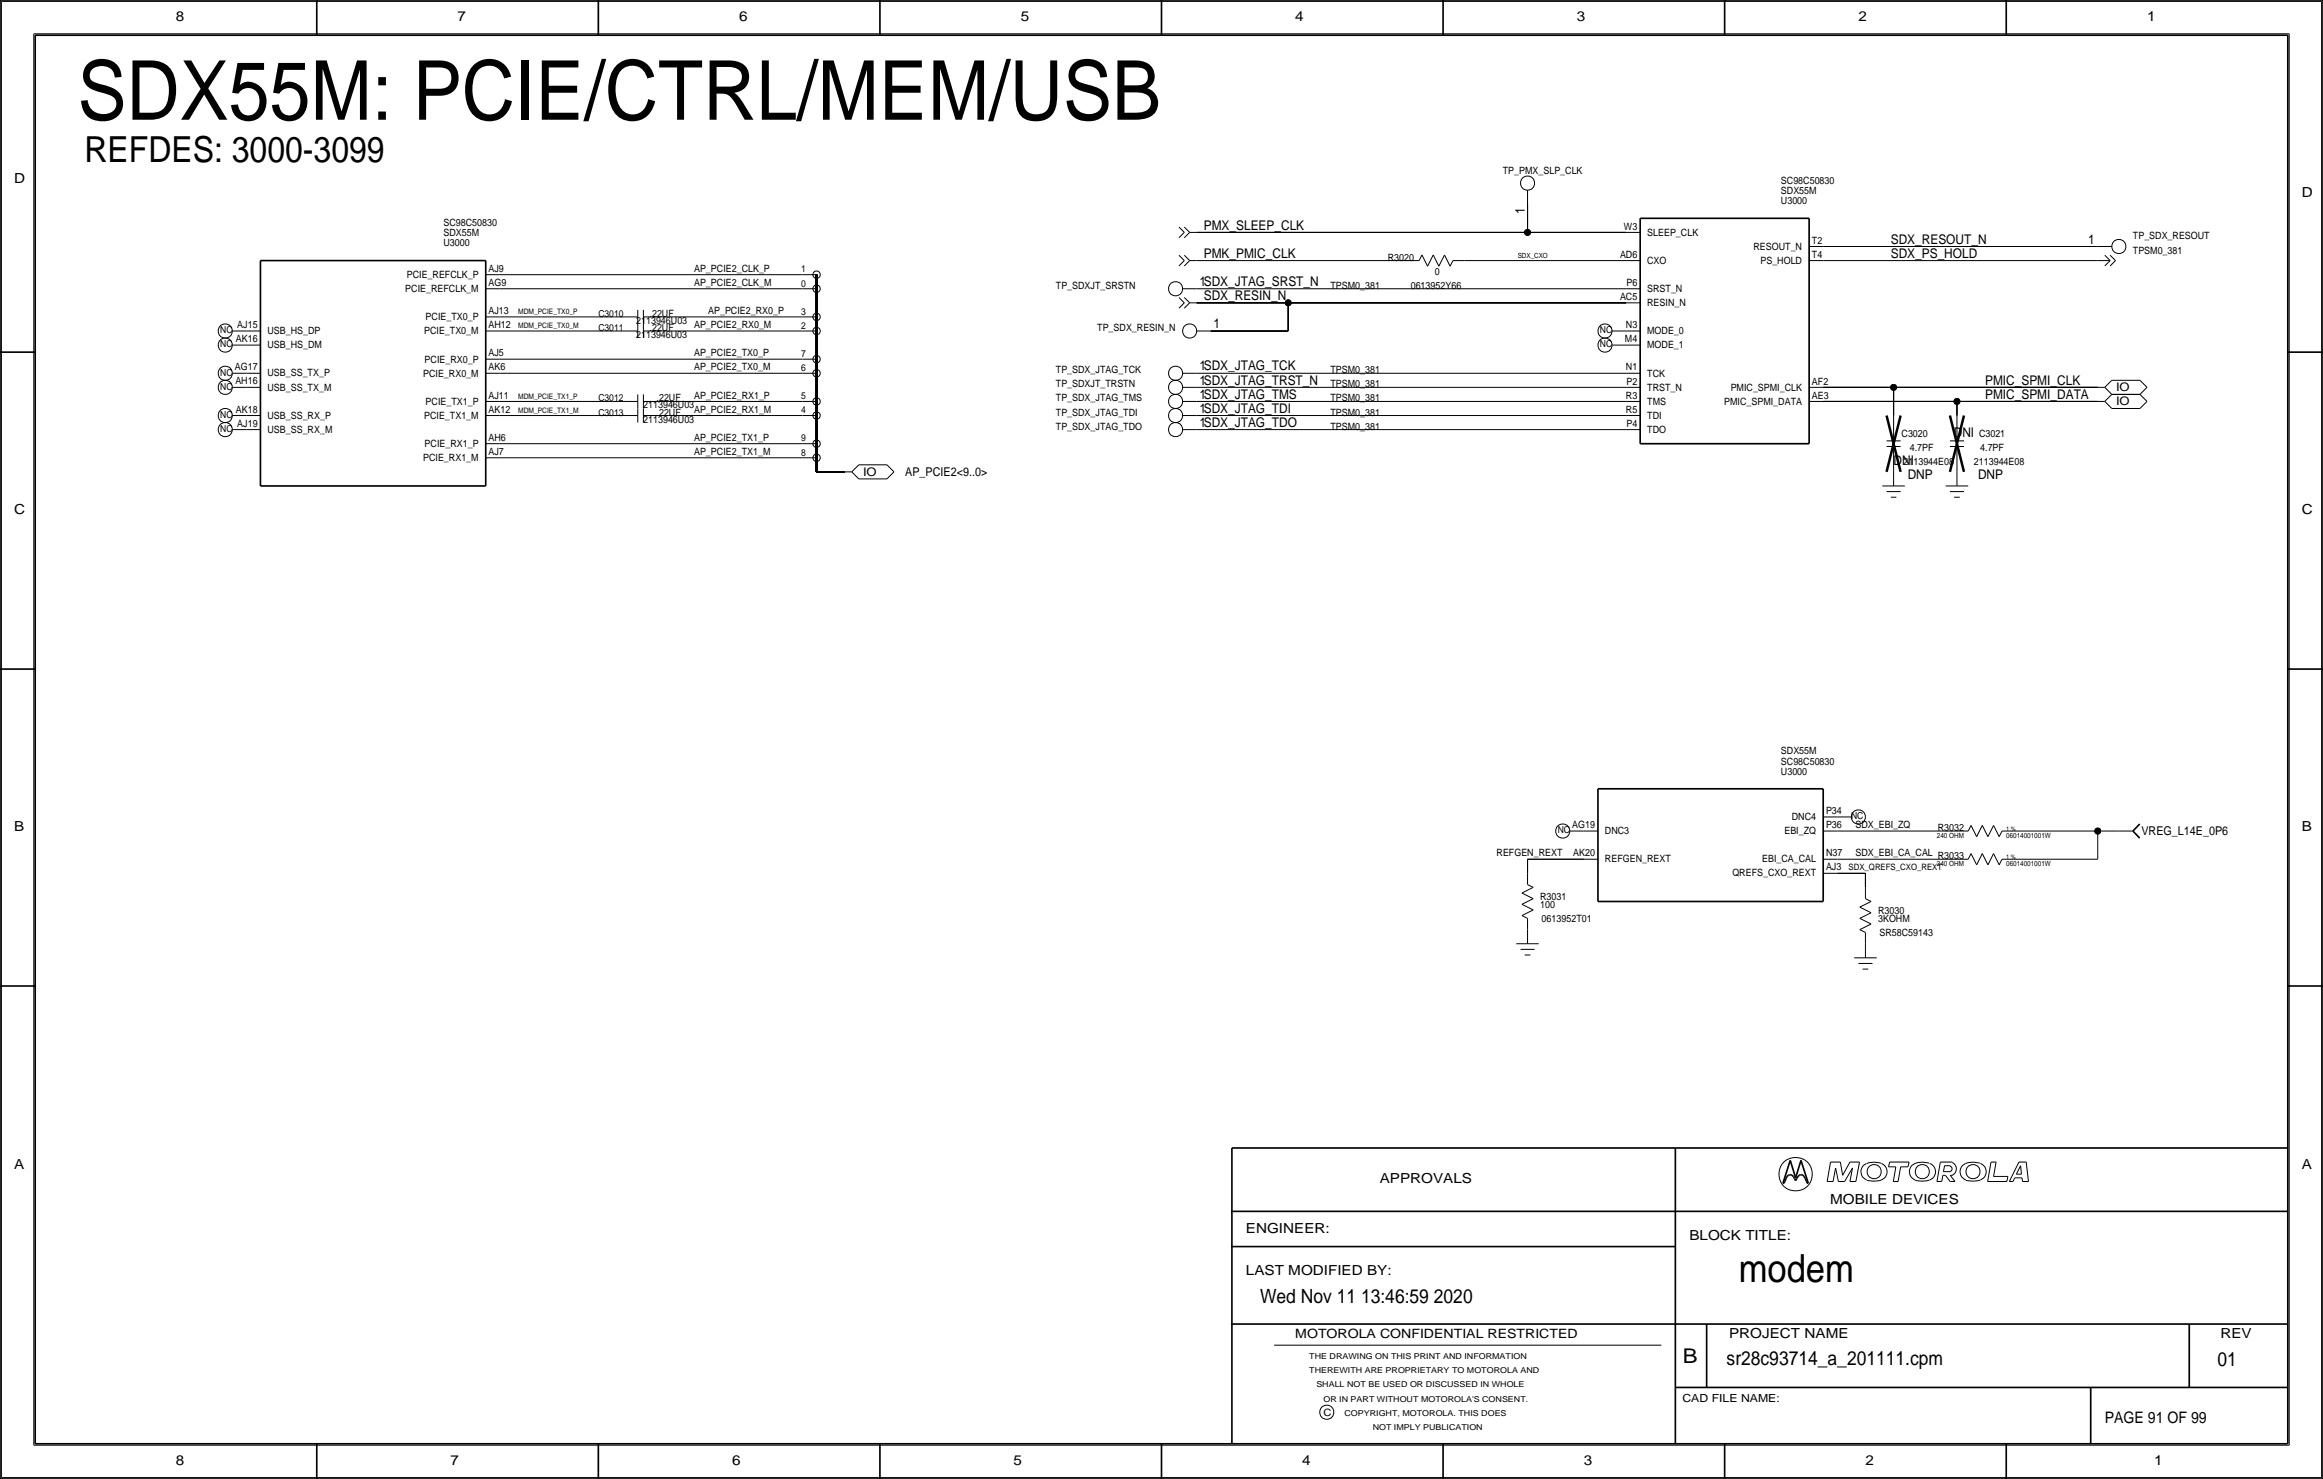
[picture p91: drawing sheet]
<svg xmlns="http://www.w3.org/2000/svg" width="419mm" height="267mm" viewBox="0 0 419 267" stroke-linecap="round" stroke-linejoin="round" font-family="sans-serif">
<defs><g id="words">
<text font-size="14.9" x="14" y="21.6">SDX55M: PCIE/CTRL/MEM/USB</text>
<text font-size="7" x="313.7" y="231.1">modem</text>
<text font-size="6.5" x="15.2" y="29.2">REFDES: 3000-3099</text>
<text font-size="3.7" x="303.6" y="245.7">B</text>
<g font-size="3.5">
<text x="227.3" y="234.9">Wed Nov 11 13:46:59 2020</text>
<text x="311.5" y="246.2">sr28c93714_a_201111.cpm</text>
<text x="400" y="246.4">01</text>
</g>
<text font-size="2.9" x="379.7" y="256.5">PAGE 91 OF 99</text>
<g font-size="2.5">
<text x="31.7" y="3.8">8</text>
<text x="82.6" y="3.8">7</text>
<text x="133.3" y="3.8">6</text>
<text x="184.1" y="3.8">5</text>
<text x="233.7" y="3.8">4</text>
<text x="284.5" y="3.8">3</text>
<text x="335.3" y="3.8">2</text>
<text x="387.3" y="3.8">1</text>
<text x="2.5" y="33">D</text>
<text x="415.3" y="35.6">D</text>
<text x="2.5" y="92.7">C</text>
<text x="415.3" y="92.7">C</text>
<text x="2.5" y="149.9">B</text>
<text x="415.3" y="149.9">B</text>
<text x="2.5" y="210.8">A</text>
<text x="248.9" y="213.4">APPROVALS</text>
<text x="415.3" y="210.8">A</text>
<text x="330.2" y="217.2">MOBILE DEVICES</text>
<text x="224.8" y="222.2">ENGINEER:</text>
<text x="304.8" y="223.5">BLOCK TITLE:</text>
<text x="224.8" y="229.9">LAST MODIFIED BY:</text>
<text x="312" y="241.2">PROJECT NAME</text>
<text x="400.6" y="241.3">REV</text>
<text x="31.7" y="264.2">8</text>
<text x="81.3" y="264.2">7</text>
<text x="132.1" y="264.2">6</text>
<text x="182.9" y="264.2">5</text>
<text x="234.9" y="264.2">4</text>
<text x="285.8" y="264.2">3</text>
<text x="336.5" y="264.2">2</text>
<text x="388.6" y="264.2">1</text>
</g>
<g font-size="2.4">
<text x="217.2" y="41.4">PMX_SLEEP_CLK</text>
<text x="275.1" y="38.5" transform="rotate(-90 275.1 38.5)">1</text>
<text x="217.2" y="46.5">PMK_PMIC_CLK</text>
<text x="341.1" y="46.5">SDX_PS_HOLD</text>
<text x="341.1" y="43.9">SDX_RESOUT_N</text>
<text x="376.8" y="43.9">1</text>
<text x="216.4" y="51.6">1SDX_JTAG_SRST_N</text>
<text x="217.2" y="54.1">SDX_RESIN_N</text>
<text x="218.9" y="59.2">1</text>
<text x="216.4" y="71.9">1SDX_JTAG_TMS</text>
<text x="216.4" y="69.3">1SDX_JTAG_TRST_N</text>
<text x="216.4" y="66.8">1SDX_JTAG_TCK</text>
<text x="358.1" y="69.3">PMIC_SPMI_CLK</text>
<text x="358.1" y="71.9">PMIC_SPMI_DATA</text>
<text x="216.4" y="77">1SDX_JTAG_TDO</text>
<text x="216.4" y="74.4">1SDX_JTAG_TDI</text>
<text x="341.6" y="83.8">DNI</text>
<text x="352.5" y="78.7">DNI</text>
<text x="344.2" y="86.4">DNP</text>
<text x="356.9" y="86.4">DNP</text>
</g>
<text font-size="2.3" x="233.7" y="241.3">MOTOROLA CONFIDENTIAL RESTRICTED</text>
<g font-size="2.2">
<text x="163.3" y="85.9">AP_PCIE2&lt;9..0&gt;</text>
<text x="386.3" y="150.6">VREG_L14E_0P6</text>
</g>
<g font-size="2.1">
<text x="381.8" y="70.6">IO</text>
<text x="381.8" y="73.1">IO</text>
<text x="155.7" y="85.8">IO</text>
</g>
<text font-size="2" x="303.5" y="252.7">CAD FILE NAME:</text>
<g font-size="1.8">
<text x="271.1" y="31.4">TP_PMX_SLP_CLK</text>
<text x="321.3" y="33.2">SC98C50830</text>
<text x="321.3" y="35">SDX55M</text>
<text x="80" y="40.8">SC98C50830</text>
<text x="293" y="41.4">W3</text>
<text x="321.3" y="36.8">U3000</text>
<text x="80" y="42.6">SDX55M</text>
<text x="80" y="44.4">U3000</text>
<text x="250.4" y="47">R3020</text>
<text x="292.3" y="46.5">AD6</text>
<text x="297.2" y="47.6">CXO</text>
<text x="297.2" y="42.5">SLEEP_CLK</text>
<text x="316.4" y="45.1">RESOUT_N</text>
<text x="317.6" y="47.6">PS_HOLD</text>
<text x="326.9" y="46.5">T4</text>
<text x="326.9" y="43.9">T2</text>
<text x="384.8" y="45.7">TPSM0_381</text>
<text x="384.8" y="43.2">TP_SDX_RESOUT</text>
<text x="73.1" y="52.7">PCIE_REFCLK_M</text>
<text x="73.4" y="50.1">PCIE_REFCLK_P</text>
<text x="88.1" y="51.6">AG9</text>
<text x="88.1" y="49">AJ9</text>
<text x="125.2" y="49">AP_PCIE2_CLK_P</text>
<text x="125.2" y="51.6">AP_PCIE2_CLK_M</text>
<text x="190.5" y="52.1">TP_SDXJT_SRSTN</text>
<text x="240" y="52.1">TPSM0_381</text>
<text x="254.5" y="52.1">0613952Y66</text>
<text x="258.9" y="49.6">0</text>
<text x="293.4" y="51.6">P6</text>
<text x="297.2" y="52.7">SRST_N</text>
<text x="42.8" y="59.2">AJ15</text>
<text x="76.8" y="57.8">PCIE_TX0_P</text>
<text x="88.1" y="59.2">AH12</text>
<text x="88.1" y="56.6">AJ13</text>
<text x="114.8" y="58.4">2113946U03</text>
<text x="117.2" y="59.7">.22UF</text>
<text x="117.2" y="57.1">.22UF</text>
<text x="125.2" y="59.2">AP_PCIE2_RX0_M</text>
<text x="127.8" y="56.6">AP_PCIE2_RX0_P</text>
<text x="198" y="59.7">TP_SDX_RESIN_N</text>
<text x="292.3" y="54.1">AC5</text>
<text x="293.3" y="59.2">N3</text>
<text x="297.2" y="55.3">RESIN_N</text>
<text x="42.5" y="61.7">AK16</text>
<text x="48.3" y="60.3">USB_HS_DP</text>
<text x="48.3" y="62.8">USB_HS_DM</text>
<text x="76.5" y="60.3">PCIE_TX0_M</text>
<text x="76.6" y="65.4">PCIE_RX0_P</text>
<text x="88.1" y="64.3">AJ5</text>
<text x="114.8" y="61">2113946U03</text>
<text x="125.2" y="64.3">AP_PCIE2_TX0_P</text>
<text x="293.2" y="61.7">M4</text>
<text x="297.2" y="62.8">MODE_1</text>
<text x="297.2" y="60.3">MODE_0</text>
<text x="42.4" y="66.8">AG17</text>
<text x="42.5" y="69.3">AH16</text>
<text x="48.3" y="67.9">USB_SS_TX_P</text>
<text x="48.3" y="70.5">USB_SS_TX_M</text>
<text x="76.3" y="67.9">PCIE_RX0_M</text>
<text x="88.1" y="66.8">AK6</text>
<text x="88.1" y="71.9">AJ11</text>
<text x="125.2" y="71.9">AP_PCIE2_RX1_P</text>
<text x="125.2" y="66.8">AP_PCIE2_TX0_M</text>
<text x="190.5" y="67.3">TP_SDX_JTAG_TCK</text>
<text x="190.5" y="69.9">TP_SDXJT_TRSTN</text>
<text x="240" y="69.8">TPSM0_381</text>
<text x="240" y="67.3">TPSM0_381</text>
<text x="293.3" y="66.8">N1</text>
<text x="293.3" y="71.9">R3</text>
<text x="293.4" y="69.3">P2</text>
<text x="297.2" y="67.9">TCK</text>
<text x="297.2" y="70.5">TRST_N</text>
<text x="312.2" y="70.5">PMIC_SPMI_CLK</text>
<text x="326.9" y="69.3">AF2</text>
<text x="326.9" y="71.9">AE3</text>
<text x="42.5" y="74.4">AK18</text>
<text x="42.8" y="77">AJ19</text>
<text x="48.3" y="75.5">USB_SS_RX_P</text>
<text x="76.5" y="75.5">PCIE_TX1_M</text>
<text x="76.8" y="73">PCIE_TX1_P</text>
<text x="88.1" y="74.4">AK12</text>
<text x="116" y="76.2">2113946U03</text>
<text x="116" y="73.7">2113946U03</text>
<text x="118.5" y="74.9">.22UF</text>
<text x="118.5" y="72.4">.22UF</text>
<text x="125.2" y="74.4">AP_PCIE2_RX1_M</text>
<text x="190.5" y="74.9">TP_SDX_JTAG_TDI</text>
<text x="190.5" y="77.5">TP_SDX_JTAG_TDO</text>
<text x="190.5" y="72.4">TP_SDX_JTAG_TMS</text>
<text x="240" y="72.4">TPSM0_381</text>
<text x="240" y="74.9">TPSM0_381</text>
<text x="240" y="77.5">TPSM0_381</text>
<text x="293.3" y="74.4">R5</text>
<text x="293.4" y="77">P4</text>
<text x="297.2" y="73">TMS</text>
<text x="297.2" y="75.5">TDI</text>
<text x="311.1" y="73">PMIC_SPMI_DATA</text>
<text x="48.3" y="78.1">USB_SS_RX_M</text>
<text x="76.3" y="83.2">PCIE_RX1_M</text>
<text x="76.6" y="80.6">PCIE_RX1_P</text>
<text x="88.1" y="82">AJ7</text>
<text x="88.1" y="79.5">AH6</text>
<text x="125.2" y="82">AP_PCIE2_TX1_M</text>
<text x="125.2" y="79.5">AP_PCIE2_TX1_P</text>
<text x="297.2" y="78.1">TDO</text>
<text x="343.1" y="78.7">C3020</text>
<text x="343.4" y="83.8">2113944E08</text>
<text x="344.6" y="81.3">4.7PF</text>
<text x="356.1" y="83.8">2113944E08</text>
<text x="357" y="78.7">C3021</text>
<text x="357.3" y="81.3">4.7PF</text>
<text x="321.3" y="136">SDX55M</text>
<text x="321.3" y="137.9">SC98C50830</text>
<text x="321.3" y="139.7">U3000</text>
<text x="283.7" y="149.4">AG19</text>
<text x="323.3" y="147.9">DNC4</text>
<text x="329.4" y="146.8">P34</text>
<text x="329.4" y="149.4">P36</text>
<text x="334.8" y="149.4">SDX_EBI_ZQ</text>
<text x="349.6" y="149.9">R3032</text>
<text x="270" y="154.4">REFGEN_REXT</text>
<text x="283.8" y="154.4">AK20</text>
<text x="289.6" y="155.5">REFGEN_REXT</text>
<text x="289.6" y="150.4">DNC3</text>
<text x="317.9" y="155.5">EBI_CA_CAL</text>
<text x="321.9" y="150.4">EBI_ZQ</text>
<text x="329.4" y="154.4">N37</text>
<text x="334.8" y="154.4">SDX_EBI_CA_CAL</text>
<text x="349.6" y="154.9">R3033</text>
<text x="312.5" y="158">QREFS_CXO_REXT</text>
<text x="329.4" y="157">AJ3</text>
<text x="277.9" y="163.7">100</text>
<text x="277.9" y="162.2">R3031</text>
<text x="278.1" y="166.2">0613952T01</text>
<text x="338.8" y="166.2">3KOHM</text>
<text x="338.8" y="164.7">R3030</text>
<text x="339.1" y="168.8">SR58C59143</text>
<text x="238.8" y="255.3">C</text>
</g>
<g font-size="1.7">
<text x="144.5" y="49.1">1</text>
<text x="144.5" y="51.7">0</text>
<text x="107.9" y="59.7">C3011</text>
<text x="107.9" y="57.2">C3010</text>
<text x="144.5" y="56.7">3</text>
<text x="144.5" y="59.3">2</text>
<text x="39.7" y="60.1">NC</text>
<text x="39.7" y="62.6">NC</text>
<text x="144.5" y="64.4">7</text>
<text x="288.6" y="62.6">NC</text>
<text x="288.6" y="60.1">NC</text>
<text x="39.7" y="67.7">NC</text>
<text x="39.7" y="70.3">NC</text>
<text x="144.5" y="66.9">6</text>
<text x="144.5" y="72">5</text>
<text x="39.7" y="77.9">NC</text>
<text x="39.7" y="75.3">NC</text>
<text x="107.9" y="74.9">C3013</text>
<text x="107.9" y="72.4">C3012</text>
<text x="144.5" y="74.5">4</text>
<text x="144.5" y="79.6">9</text>
<text x="144.5" y="82.1">8</text>
<text x="334" y="147.7">NC</text>
<text x="281" y="150.3">NC</text>
</g>
<text font-size="1.6" x="333.5" y="157">SDX_QREFS_CXO_REXT</text>
<g font-size="1.5">
<text x="236.2" y="245.1">THE DRAWING ON THIS PRINT AND INFORMATION</text>
<text x="236.2" y="247.6">THEREWITH ARE PROPRIETARY TO MOTOROLA AND</text>
<text x="237.5" y="250.2">SHALL NOT BE USED OR DISCUSSED IN WHOLE</text>
<text x="238.8" y="252.7">OR IN PART WITHOUT MOTOROLA'S CONSENT.</text>
<text x="242.6" y="255.3">COPYRIGHT, MOTOROLA. THIS DOES</text>
<text x="247.6" y="257.8">NOT IMPLY PUBLICATION</text>
</g>
<g font-size="1.4">
<text x="93.5" y="59.2">MDM_PCIE_TX0_M</text>
<text x="93.5" y="56.6">MDM_PCIE_TX0_P</text>
<text x="93.5" y="71.9">MDM_PCIE_TX1_P</text>
<text x="93.5" y="74.4">MDM_PCIE_TX1_M</text>
</g>
<g font-size="1.3">
<text x="273.8" y="46.5">SDX_CXO</text>
<text x="349.5" y="151.1">240 OHM</text>
<text x="361.9" y="151.1">06014001001W</text>
<text x="349.5" y="156.2">240 OHM</text>
<text x="361.9" y="156.2">06014001001W</text>
</g>
<g font-size="1.1">
<text x="361.9" y="149.9">1 %</text>
<text x="361.9" y="154.9">1 %</text>
</g>
</g></defs>
<!-- layer: Nets -->
<g fill="none" stroke="#000" stroke-width=".18">
<path d="M275.6 36.8v5.1zM90.2 49.5h54.6zM90.2 52.1h54.6zM90.2 57.2h20.3zM90.2 59.7h20.3zM120.6 59.7h24.2zM120.6 57.2h24.2zM215.9 54.6h16.5zM215.9 41.9h59.7zM215.9 47h38.1zM215.9 52.1h77.5zM218.4 59.7h14z"/>
<path d="M232.4 54.6v5.1zM232.4 54.6h61zM264.2 47h29.2zM275.6 41.9h17.8zM328.9 44.5h49.6zM328.9 47h49.6zM90.2 74.9h20.3zM90.2 72.4h20.3zM90.2 64.8h54.6zM90.2 67.3h54.6zM120.6 72.4h24.2zM120.6 74.9h24.2z"/>
<path d="M215.9 67.3h77.5zM215.9 69.8h77.5zM215.9 74.9h77.5zM215.9 77.5h77.5zM215.9 72.4h77.5zM328.9 72.4h24.2zM328.9 69.8h12.7zM341.6 69.9v5zM341.6 69.8h36.9zM353.1 72.4v2.5zM353.1 72.4h25.4zM90.2 82.6h54.6z"/>
<path d="M90.2 80h54.6zM275.6 154.9v2.6zM275.6 154.9h10.1zM331.5 149.9h21.6zM331.5 154.9h21.6zM331.5 157.5h5zM336.5 157.5v2.5zM363.2 149.9h15.3zM363.2 154.9h15.3zM378.5 149.9h3.8zM378.5 149.9v5z"/>
</g>
<path d="M147.3 59.7v5.1zM147.3 57.2v2.5zM147.3 52.1v5.1zM147.3 49.5v2.6zM147.3 74.9v5.1zM147.3 72.4v2.5zM147.3 67.3v5.1zM147.3 64.8v2.5zM147.3 82.6v2.5zM147.3 80v2.6zM147.3 85.1h5.1z" fill="none" stroke="#000" stroke-width=".3"/>
<g fill="#000" stroke="#000" stroke-width=".18">
<circle cx="232.4" cy="54.6" r=".56"/>
<circle cx="275.6" cy="41.9" r=".56"/>
<circle cx="341.6" cy="69.8" r=".56"/>
<circle cx="353.1" cy="72.4" r=".56"/>
<circle cx="378.5" cy="149.9" r=".56"/>
</g>
<!-- layer: Components -->
<g fill="none" stroke="#000" stroke-width=".18">
<path d="M275.6 34.3v2.5zM41.9 59.7h2.5zM44.4 59.7h2.6zM87.6 57.2h2.6zM87.6 59.7h2.6zM87.6 49.5h2.6zM87.6 52.1h2.6zM110.5 59.7h4.6zM110.5 57.2h4.6zM115.1 58.4v2.6zM115.1 55.9v2.5zM116.1 59.7h4.5z"/>
<path d="M116.1 57.2h4.5zM116.1 58.4v2.6zM116.1 55.9v2.5zM144.8 49.5h2.5zM144.8 52.1h2.5zM144.8 59.7h2.5zM144.8 57.2h2.5zM212.7 46l1 1zM212.7 53.6l1 1zM212.7 40.9l1 1zM213.4 52.1h2.5zM213.7 47l-1 1z"/>
<path d="M213.7 46l.9 1zM213.7 54.6l-1 1zM213.7 53.6l.9 1zM213.7 41.9l-1 1zM213.7 40.9l.9 1zM214.6 47l-.9 1zM214.6 47h1.3zM214.6 54.6l-.9 1zM214.6 54.6h1.3zM214.6 41.9l-.9 1zM214.6 41.9h1.3zM215.9 59.7h2.5z"/>
<path d="M254 47h2zM256.5 46l-.5 1zM256.5 46l1.1 2zM258.6 46l-1 2zM258.6 46l1 2zM260.6 46l1 2zM260.6 46l-1 2zM262.1 47l-.5 1zM262.1 47h2.1zM290.8 59.7h2.6zM293.4 59.7h2.5zM293.4 54.6h2.5z"/>
<path d="M293.4 52.1h2.5zM293.4 47h2.5zM293.4 41.9h2.5zM326.4 47h2.5zM326.4 44.5h2.5zM378.5 47h2.2zM378.5 44.5h2.5zM379.7 46l1 1zM379.7 48l1-1zM380.7 46l1 1zM380.7 48l1-1zM41.9 62.2h2.5z"/>
<path d="M41.9 67.3h2.5zM41.9 69.8h2.5zM41.9 77.5h2.5zM41.9 74.9h2.5zM44.4 67.3h2.6zM44.4 69.8h2.6zM44.4 74.9h2.6zM44.4 77.5h2.6zM44.4 62.2h2.6zM87.6 72.4h2.6zM87.6 74.9h2.6zM87.6 64.8h2.6z"/>
<path d="M87.6 67.3h2.6zM110.5 74.9h4.6zM110.5 72.4h4.6zM115.1 73.7v2.5zM115.1 71.1v2.6zM116.1 74.9h4.5zM116.1 72.4h4.5zM116.1 73.7v2.5zM116.1 71.1v2.6zM144.8 74.9h2.5zM144.8 67.3h2.5zM144.8 72.4h2.5z"/>
<path d="M144.8 64.8h2.5zM213.4 77.5h2.5zM213.4 74.9h2.5zM213.4 72.4h2.5zM213.4 69.8h2.5zM213.4 67.3h2.5zM290.8 62.2h2.6zM293.4 77.5h2.5zM293.4 74.9h2.5zM293.4 72.4h2.5zM293.4 69.8h2.5zM293.4 67.3h2.5z"/>
<path d="M293.4 62.2h2.5zM326.4 72.4h2.5zM326.4 69.8h2.5zM340.4 79.5h2.5zM341.6 74.9v4.6zM351.8 79.5h2.5zM353.1 74.9v4.6zM378.5 72.4h1.2zM378.5 69.8h1.2zM379.7 72.4l1.3 1.3zM379.7 69.8l1.3 1.3zM381 73.7h5.1z"/>
<path d="M381 71.1h5.1zM381 71.1l-1.3 1.3zM381 68.6h5.1zM381 68.6l-1.3 1.2zM386.1 71.1l1.2 1.3zM386.1 68.6l1.2 1.2zM387.3 72.4l-1.2 1.3zM387.3 69.8l-1.2 1.3zM87.6 80h2.6zM87.6 82.6h2.6zM144.8 80h2.5zM144.8 82.6h2.5z"/>
<path d="M152.4 85.1h1.3zM153.7 85.1l1.2 1.3zM154.9 86.4h5.1zM154.9 83.8h5.1zM154.9 83.8l-1.2 1.3zM160 83.8l1.3 1.3zM161.3 85.1l-1.3 1.3zM339.6 87.6h4.1zM340.4 80.5h2.5zM340.4 88.6h2.5zM341.1 89.7h1zM341.6 85.1v2.5z"/>
<path d="M341.6 80.5v4.6zM351 87.6h4.1zM351.8 80.5h2.5zM351.8 88.6h2.5zM352.6 89.7h1zM353.1 85.1v2.5zM353.1 80.5v4.6zM275.6 157.5v2zM275.6 159.5l1 .5zM283.2 149.9h2.6zM285.8 154.9h2.5zM285.8 149.9h2.5z"/>
<path d="M328.9 157.5h2.6zM328.9 154.9h2.6zM328.9 149.9h2.6zM328.9 147.3h2.6zM331.5 147.3h2.5zM353.1 154.9h2zM353.1 149.9h2zM355.6 153.9l-.5 1zM355.6 148.8l-.5 1.1zM355.6 153.9l1 2.1zM355.6 148.8l1 2.1zM357.6 153.9l-1 2.1z"/>
<path d="M357.6 153.9l1 2.1zM357.6 148.8l-1 2.1zM357.6 148.8l1 2.1zM359.7 153.9l-1.1 2.1zM359.7 148.8l-1.1 2.1zM359.7 153.9l1 2.1zM359.7 148.8l1 2.1zM361.2 154.9l-.5 1.1zM361.2 149.9l-.5 1zM361.2 154.9h2zM361.2 149.9h2zM382.3 149.9h2.5z"/>
<path d="M273.6 170.2h4zM274.3 171.2h2.6zM274.6 163.1l2-1zM274.6 163.1l2 1zM274.6 161l2-1zM274.6 165.1l1 .5zM274.6 161l2 1.1zM274.6 165.1l2-1zM275.1 172.2h1zM275.6 167.6v2.6zM275.6 165.6v2zM334.5 172.7h4.1z"/>
<path d="M335.3 173.7h2.5zM335.5 165.6l2.1-1zM335.5 165.6l2.1 1zM335.5 163.6l2.1-1zM335.5 167.6l1 .5zM335.5 163.6l2.1 1zM335.5 167.6l2.1-1zM336 174.8h1.1zM336.5 170.2v2.5zM336.5 160v2.1zM336.5 168.1v2.1zM336.6 162.1l1 .5z"/>
<circle cx="275.6" cy="33" r="1.28"/>
<circle cx="40.6" cy="59.7" r="1.28"/>
<circle cx="147.3" cy="49.5" r=".66"/>
<circle cx="147.3" cy="52.1" r=".66"/>
<circle cx="147.3" cy="57.2" r=".66"/>
<circle cx="147.3" cy="59.7" r=".66"/>
<circle cx="212.1" cy="52.1" r="1.28"/>
<circle cx="214.6" cy="59.7" r="1.28"/>
<circle cx="289.6" cy="59.7" r="1.28"/>
<circle cx="382.3" cy="44.5" r="1.28"/>
<circle cx="40.6" cy="67.3" r="1.28"/>
<circle cx="40.6" cy="69.9" r="1.28"/>
<circle cx="40.6" cy="74.9" r="1.28"/>
<circle cx="40.6" cy="62.2" r="1.28"/>
<circle cx="40.6" cy="77.5" r="1.28"/>
<circle cx="147.3" cy="74.9" r=".66"/>
<circle cx="147.3" cy="67.3" r=".66"/>
<circle cx="147.3" cy="72.4" r=".66"/>
<circle cx="147.3" cy="64.8" r=".66"/>
<circle cx="212.1" cy="72.4" r="1.28"/>
<circle cx="212.1" cy="74.9" r="1.28"/>
<circle cx="212.1" cy="69.9" r="1.28"/>
<circle cx="212.1" cy="67.3" r="1.28"/>
<circle cx="212.1" cy="77.5" r="1.28"/>
<circle cx="289.6" cy="62.2" r="1.28"/>
<circle cx="147.3" cy="82.6" r=".66"/>
<circle cx="147.3" cy="80" r=".66"/>
<circle cx="281.9" cy="149.9" r="1.28"/>
<circle cx="335.3" cy="147.3" r="1.28"/>
</g>
<path d="M340.4 74.9l2.5 10.2zM342.9 74.9l-2.5 10.2zM351.8 74.9l2.5 10.2zM354.3 74.9l-2.5 10.2z" fill="none" stroke="#000" stroke-width=".45"/>
<g fill="none" stroke="#000" stroke-width=".3">
<path d="M295.9 39.4h30.5zM295.9 39.4v40.6zM326.4 39.4v40.6zM47 47h40.6zM47 47v40.6zM87.6 47v40.6zM47 87.6h40.6zM295.9 80h30.5zM288.3 142.2h40.6zM288.3 142.2v20.4zM328.9 142.2v20.4zM384.8 149.9l1.2 1.2z"/>
<path d="M386 148.6l-1.2 1.3zM288.3 162.6h40.6z"/>
</g>
<!-- layer: Page Border and Title Block -->
<g fill="none" stroke="#000" stroke-width=".3">
<path d="M0 0h419.1zM0 0v266.7zM6.3 6.4h406.4zM6.3 6.4v254zM57.1 0v6.3zM107.9 0v6.3zM158.7 0v6.3zM209.5 0v6.4zM260.3 0v6.3zM311.1 0v6.3zM361.9 0v6.3zM412.7 6.4v254z"/>
<path d="M419.1 0v266.7zM0 63.5h6.3zM412.7 63.5h6.4zM0 120.7h6.3zM412.7 120.7h6.4zM0 177.8h6.3zM412.7 177.8h6.4zM222.2 207v53.3zM222.2 207h190.5zM222.2 218.4h190.5zM302.3 207v53.3zM321.7 213.4h.2z"/>
<path d="M322 213.1l-.1 .3zM322.2 212.5l-.2 .6zM322.4 212.1l-.2 .4zM322.6 211.9l.3-.1zM322.6 211.9l-.2 .2zM322.9 211.8h.2zM323 209.2l-1.3 4.2zM323 209.2l1 3.2zM323.1 211.8l.2 .1zM323.3 211.9l.2 .2zM323.5 212.1l.2 .4zM323.7 212.5l.3 .4z"/>
<path d="M324.2 212.5l-.2 .4zM324.4 212.1l-.2 .4zM324.6 211.9l.2-.1zM324.6 211.9l-.2 .2zM324.8 211.8h.3zM324.9 209.2l1.3 4.2zM324.9 209.2l-.9 3.2zM325.1 211.8l.2 .1zM325.3 211.9l.2 .2zM325.5 212.1l.2 .4zM325.7 212.5l.2 .6zM325.9 213.1l.1 .3z"/>
<path d="M326 213.4h.2zM222.2 238.8h190.5zM222.2 224.8h80.1zM307.9 238.8v11.4zM395 238.8v11.4zM302.3 250.2h110.4zM377.2 250.2v10.1zM0 266.7h419.1zM6.3 260.3h406.4zM57.1 260.3v6.4zM107.9 260.3v6.4zM158.7 260.3v6.4z"/>
<path d="M209.5 260.3v6.4zM260.3 260.3v6.4zM311.1 260.3v6.4zM361.9 260.3v6.4z"/>
</g>
<g fill="none" stroke="#000" stroke-width=".18">
<path d="M.3 .3h418.5zM.3 .3v266.1zM6.1 6.1v254.5zM6.1 6.1h406.9zM413 6.1v254.5zM418.8 .3v266.1zM329.6 213.1h1.1zM330.3 209.6h1.7zM330.3 209.5l-.7 3.6zM331.2 210.6l-.5 2.5zM331.2 210.6l.5 2.5zM331.7 213.1h1.1z"/>
<path d="M332 209.5l.4 2.4zM333.8 209.6l-1.4 2.3zM333.8 213.1h1zM333.8 209.6h1.7zM334.2 210.6l-.4 2.5zM334.2 210.6l-1.4 2.5zM335.5 209.6l-.7 3.5zM336.8 209.8a1.6 1.6 0 0 0-1.1 1.5 1.6 1.6 0 0 0 1.1 1.5M339.3 209.8l-.1-.1a4 4 0 0 0-2.4 .1M339.4 209.8a1.59 1.59 0 0 1 1.1 1.5 1.59 1.59 0 0 1-1.1 1.5 5.1 5.1 0 0 1-2.5 .1M340.7 210.4h1.3zM340.9 209.6h3.5z"/>
<path d="M340.9 209.5l-.2 .9zM341.6 213.1h.8zM342 210.4l-.4 2.7zM342.9 210.4l-.5 2.7zM342.9 210.4h1.3zM344.4 209.5l-.2 .9zM348 209.8a3.1 3.1 0 0 0-3.3 .6 1.62 1.62 0 0 0 .8 2.4M348.1 212.8a5.1 5.1 0 0 1-2.6 .1M348.1 209.8a1.59 1.59 0 0 1 1.1 1.5 1.59 1.59 0 0 1-1.1 1.5M349.5 213.1h.8zM350.1 209.6h2.1zM350.1 209.5l-.6 3.6z"/>
<path d="M350.5 211.9l-.2 1.2zM350.5 211.9h.5zM350.6 211.3h1.2zM350.8 210.2l-.2 1.1zM350.8 210.2h1zM351 211.9l.8 1.2zM351.8 210.3a.5 .5 0 0 1 .4 .5 .5 .5 0 0 1-.4 .5M351.8 213.1h.9zM351.8 211.9l.9 1.2zM351.8 211.9h.4zM352.2 209.7a1.24 1.24 0 0 1 .8 1.1 1.24 1.24 0 0 1-.8 1.1M357.2 209.8a3.1 3.1 0 0 0-3.3 .6 1.62 1.62 0 0 0 .8 2.4"/>
<path d="M357.2 212.8a5.1 5.1 0 0 1-2.5 .1M357.3 209.8a1.59 1.59 0 0 1 1 1.5 1.59 1.59 0 0 1-1 1.5M358.6 213.1h3.5zM359.2 209.6l-.6 3.5zM359.2 209.6h.9zM359.7 212.1h2.6zM360.1 209.6l-.4 2.5zM362.3 212.1l-.2 1zM362.5 213.1h.7zM363.5 212.4l-.3 .7zM363.5 212.4h1.3zM363.8 211.7h.9z"/>
<path d="M364.2 209.6l-1.7 3.5zM364.2 209.6h1.4zM364.5 210.2l-.7 1.5zM364.5 210.2l.2 1.5zM364.8 212.4l.1 .7zM364.9 213.1h1.1zM365.6 209.6l.4 3.5zM229.9 242.6h69.8zM.3 266.4h418.5zM6.1 260.6h406.9z"/>
<circle cx="324" cy="211.8" r="3"/>
<circle cx="338.1" cy="211.3" r="1.28"/>
<circle cx="346.8" cy="211.3" r="1.28"/>
<circle cx="356" cy="211.3" r="1.28"/>
<circle cx="239.4" cy="254.7" r="1.28"/>
</g>
<use href="#words"/>
</svg>
